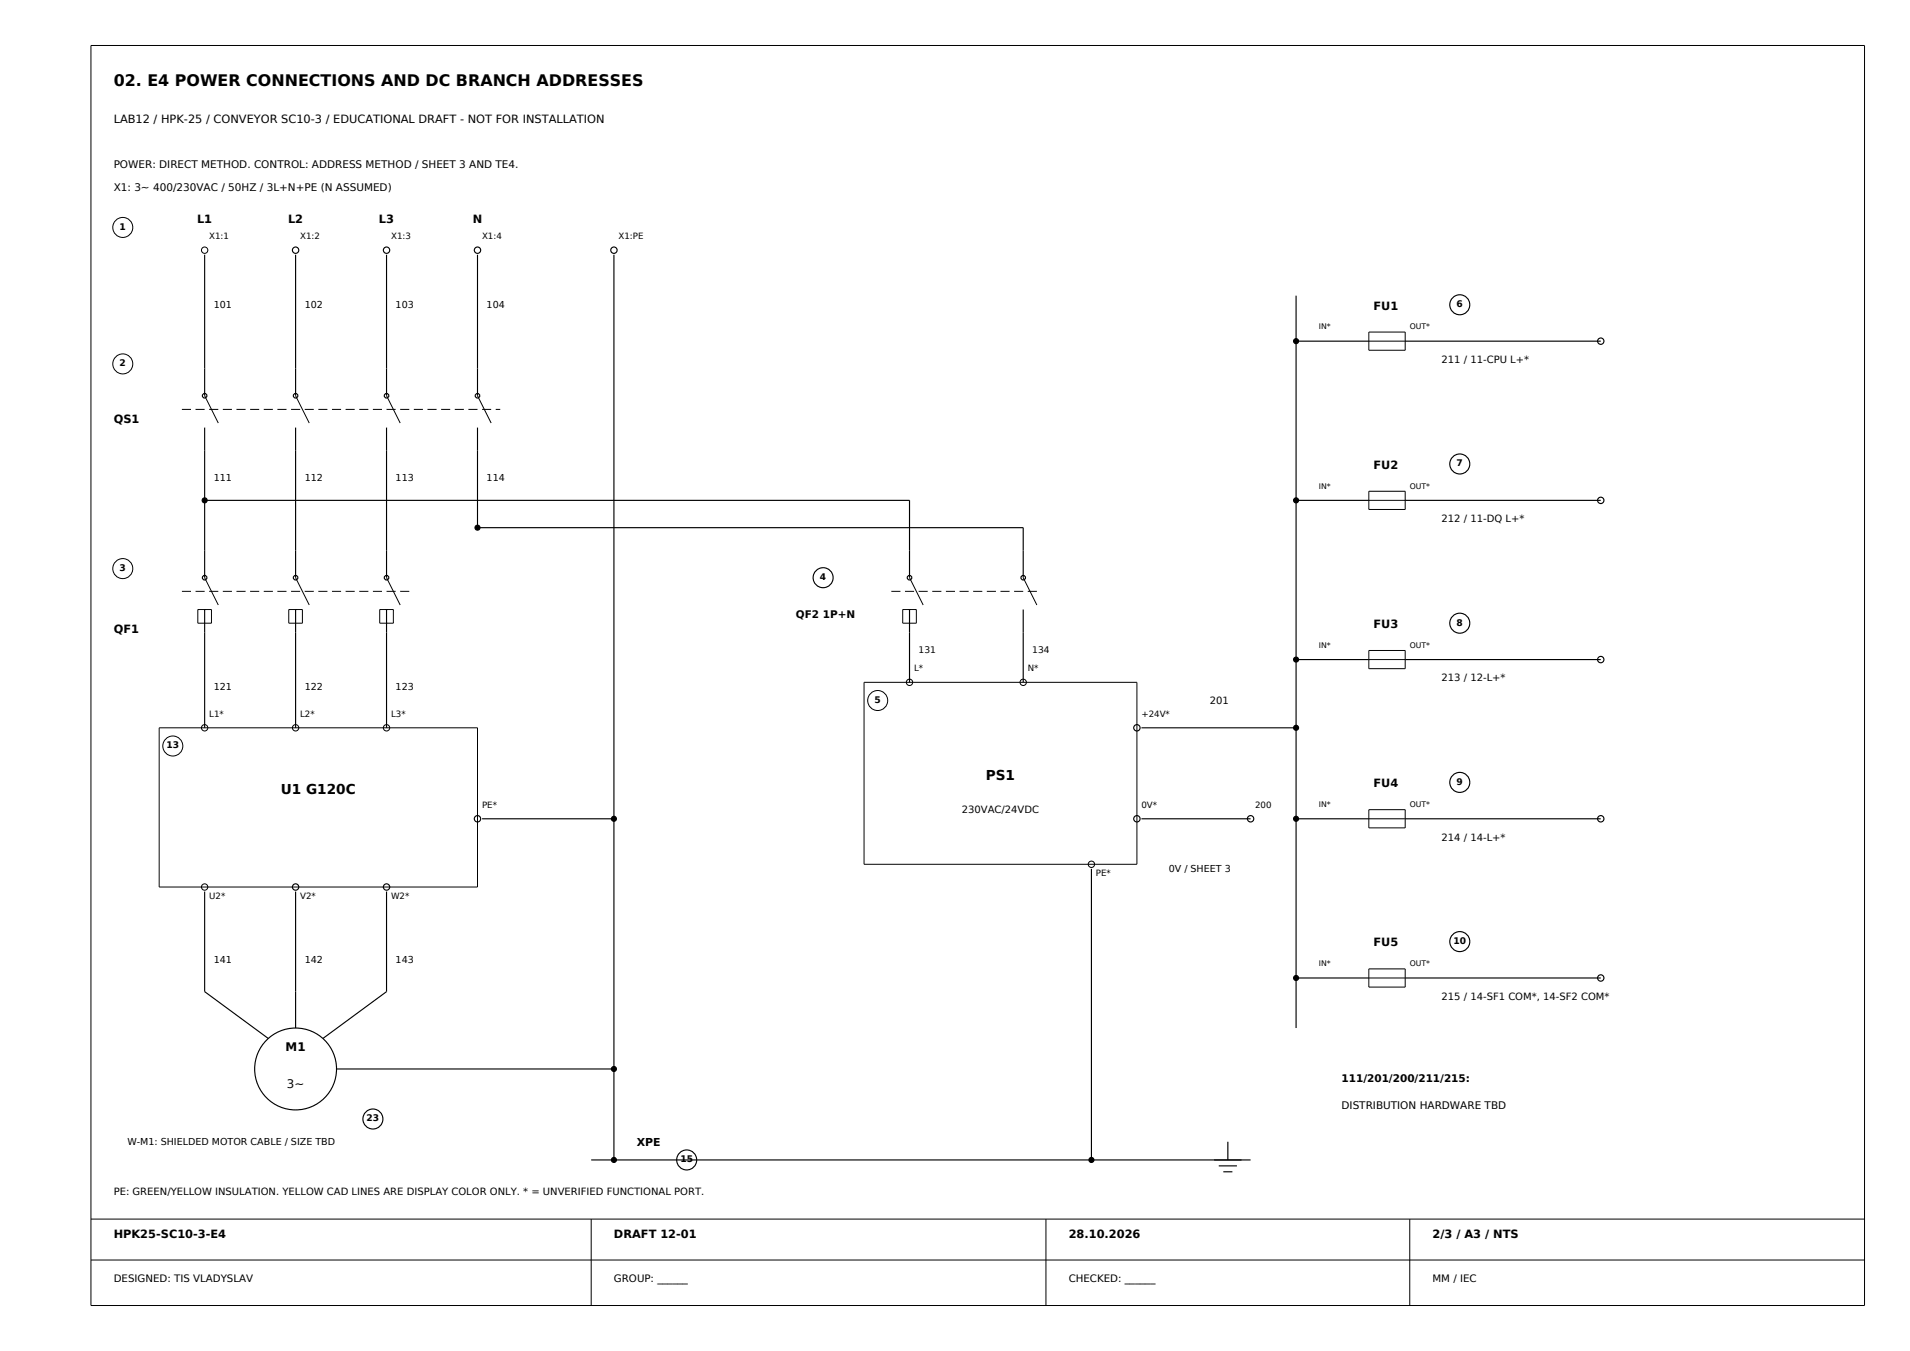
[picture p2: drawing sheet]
<svg xmlns="http://www.w3.org/2000/svg" width="420mm" height="297mm" viewBox="0 0 420 297" stroke-linecap="round" stroke-linejoin="round" font-family="sans-serif">
<defs><g id="words">
<text font-size="3.5" x="25" y="18.9">02. E4 POWER CONNECTIONS AND DC BRANCH ADDRESSES</text>
<g font-size="3">
<text x="216.8" y="171.5">PS1</text>
<text x="61.8" y="174.5">U1 G120C</text>
</g>
<g font-size="2.6">
<text x="62.8" y="231.1">M1</text>
<text x="63.1" y="239.1">3~</text>
</g>
<g font-size="2.5">
<text x="25" y="27.1">LAB12 / HPK-25 / CONVEYOR SC10-3 / EDUCATIONAL DRAFT - NOT FOR INSTALLATION</text>
<text x="43.3" y="49">L1</text>
<text x="63.3" y="49">L2</text>
<text x="83.3" y="49">L3</text>
<text x="104" y="49">N</text>
<text x="302" y="68.1">FU1</text>
<text x="25" y="93.1">QS1</text>
<text x="302" y="103.1">FU2</text>
<text x="25" y="139">QF1</text>
<text x="302" y="138.1">FU3</text>
<text x="302" y="173.1">FU4</text>
<text x="302" y="208.1">FU5</text>
<text x="25" y="272.1">HPK25-SC10-3-E4</text>
<text x="135" y="272.1">DRAFT 12-01</text>
<text x="235" y="272.1">28.10.2026</text>
<text x="315" y="272.1">2/3 / A3 / NTS</text>
</g>
<text font-size="2.4" x="140" y="252">XPE</text>
<g font-size="2.3">
<text x="25" y="36.9">POWER: DIRECT METHOD. CONTROL: ADDRESS METHOD / SHEET 3 AND TE4.</text>
<text x="25" y="41.9">X1: 3~ 400/230VAC / 50HZ / 3L+N+PE (N ASSUMED)</text>
<text x="175" y="135.9">QF2 1P+N</text>
<text x="295" y="237.9">111/201/200/211/215:</text>
<text x="295" y="243.9">DISTRIBUTION HARDWARE TBD</text>
<text x="25" y="281.8">DESIGNED: TIS VLADYSLAV</text>
<text x="135" y="281.8">GROUP: ______</text>
<text x="235" y="281.8">CHECKED: ______</text>
<text x="315" y="281.8">MM / IEC</text>
</g>
<g font-size="2.2">
<text x="317" y="79.8">211 / 11-CPU L+*</text>
<text x="317" y="114.8">212 / 11-DQ L+*</text>
<text x="317" y="149.8">213 / 12-L+*</text>
<text x="266" y="154.8">201</text>
<text x="211.5" y="178.8">230VAC/24VDC</text>
<text x="317" y="184.8">214 / 14-L+*</text>
<text x="317" y="219.8">215 / 14-SF1 COM*, 14-SF2 COM*</text>
<text x="25" y="262.8">PE: GREEN/YELLOW INSULATION. YELLOW CAD LINES ARE DISPLAY COLOR ONLY. * = UNVERIFIED FUNCTIONAL PORT.</text>
</g>
<g font-size="2.1">
<text x="47" y="67.7">101</text>
<text x="67" y="67.7">102</text>
<text x="87" y="67.7">103</text>
<text x="107" y="67.7">104</text>
<text x="47" y="105.7">111</text>
<text x="67" y="105.7">112</text>
<text x="87" y="105.7">113</text>
<text x="107" y="105.7">114</text>
<text x="47" y="151.7">121</text>
<text x="67" y="151.7">122</text>
<text x="87" y="151.7">123</text>
<text x="257" y="191.7">0V / SHEET 3</text>
<text x="47" y="211.7">141</text>
<text x="67" y="211.7">142</text>
<text x="87" y="211.7">143</text>
<text x="28" y="251.7">W-M1: SHIELDED MOTOR CABLE / SIZE TBD</text>
</g>
<g font-size="2">
<text x="26.3" y="50.5">1</text>
<text x="320.3" y="67.5">6</text>
<text x="26.3" y="80.5">2</text>
<text x="320.3" y="102.5">7</text>
<text x="26.3" y="125.5">3</text>
<text x="180.3" y="127.5">4</text>
<text x="320.3" y="137.5">8</text>
<text x="202" y="143.6">131</text>
<text x="227" y="143.6">134</text>
<text x="192.3" y="154.5">5</text>
<text x="36.6" y="164.5">13</text>
<text x="320.3" y="172.5">9</text>
<text x="319.6" y="207.5">10</text>
<text x="80.6" y="246.5">23</text>
<text x="149.6" y="255.5">15</text>
</g>
<g font-size="1.9">
<text x="46" y="52.6">X1:1</text>
<text x="66" y="52.6">X1:2</text>
<text x="86" y="52.6">X1:3</text>
<text x="106" y="52.6">X1:4</text>
<text x="136" y="52.6">X1:PE</text>
<text x="201" y="147.6">L*</text>
<text x="226" y="147.6">N*</text>
<text x="46" y="157.6">L1*</text>
<text x="66" y="157.6">L2*</text>
<text x="86" y="157.6">L3*</text>
<text x="251" y="157.6">+24V*</text>
<text x="106" y="177.6">PE*</text>
<text x="251" y="177.6">0V*</text>
<text x="276" y="177.6">200</text>
<text x="46" y="197.6">U2*</text>
<text x="66" y="197.6">V2*</text>
<text x="86" y="197.6">W2*</text>
<text x="241" y="192.6">PE*</text>
</g>
<g font-size="1.7">
<text x="290" y="72.4">IN*</text>
<text x="310" y="72.4">OUT*</text>
<text x="290" y="107.4">IN*</text>
<text x="310" y="107.4">OUT*</text>
<text x="290" y="142.4">IN*</text>
<text x="310" y="142.4">OUT*</text>
<text x="290" y="177.4">IN*</text>
<text x="310" y="177.4">OUT*</text>
<text x="290" y="212.4">IN*</text>
<text x="310" y="212.4">OUT*</text>
</g>
</g></defs>
<g fill="none" stroke="#000" stroke-width=".22">
<path d="M20 10h390v277h-390zM301 73h8v4h-8zM301 75h8M45 87l3 6M65 87l3 6M85 87l3 6M105 87l3 6M301 108h8v4h-8zM301 110h8M43.5 134h3v3h-3zM45 127l3 6M63.5 134h3v3h-3z"/>
<path d="M65 127l3 6M83.5 134h3v3h-3zM85 127l3 6M198.5 134h3v3h-3zM200 127l3 6M225 127l3 6M35 160h70v35h-70zM190 150h60v40h-60zM301 143h8v4h-8zM301 145h8M301 178h8v4h-8zM301 180h8"/>
<path d="M301 213h8v4h-8zM301 215h8M20 268h390M20 277h390M130 268v19M230 268v19M310 268v19"/>
<circle cx="27" cy="50" r="2.2"/>
<circle cx="45" cy="55" r=".7"/>
<circle cx="27" cy="80" r="2.2"/>
<circle cx="27" cy="125" r="2.2"/>
<circle cx="45" cy="160" r=".7"/>
<circle cx="65" cy="160" r=".7"/>
<circle cx="85" cy="160" r=".7"/>
<circle cx="193" cy="154" r="2.2"/>
<circle cx="200" cy="150" r=".7"/>
<circle cx="225" cy="150" r=".7"/>
<circle cx="38" cy="164" r="2.2"/>
<circle cx="45" cy="195" r=".7"/>
<circle cx="240" cy="190" r=".7"/>
</g>
<g fill="none" stroke="#000" stroke-width=".25">
<path d="M45 56v31M65 56v31M85 56v31M105 56v31M135 56v199M285 65v161M285 75h16M309 75h43M45 94v33M65 94v33M85 94v33M105 94v22h120v11"/>
<path d="M45 110h155v17M285 110h16M309 110h43M45 134v26M65 134v26M85 134v26M200 134v16M225 134v16M251 160h34M285 145h16M309 145h43M45 196v22l14 10.3"/>
<path d="M65 196v30M85 196v22l-14 10.3M106 180h29M240 191v64M251 180h24M285 180h16M309 180h43M285 215h16M309 215h43M74 235h61M130 255h145M268 256.3h4"/>
<path d="M269 257.6h2M270 251v4"/>
<circle cx="65" cy="55" r=".7"/>
<circle cx="85" cy="55" r=".7"/>
<circle cx="105" cy="55" r=".7"/>
<circle cx="135" cy="55" r=".7"/>
<circle cx="321" cy="67" r="2.2"/>
<circle cx="352" cy="75" r=".7"/>
<circle cx="45" cy="87" r=".5"/>
<circle cx="65" cy="87" r=".5"/>
<circle cx="85" cy="87" r=".5"/>
<circle cx="105" cy="87" r=".5"/>
<circle cx="321" cy="102" r="2.2"/>
<circle cx="352" cy="110" r=".7"/>
<circle cx="45" cy="127" r=".5"/>
<circle cx="65" cy="127" r=".5"/>
<circle cx="85" cy="127" r=".5"/>
<circle cx="181" cy="127" r="2.2"/>
<circle cx="200" cy="127" r=".5"/>
<circle cx="225" cy="127" r=".5"/>
<circle cx="321" cy="137" r="2.2"/>
<circle cx="250" cy="160" r=".7"/>
<circle cx="352" cy="145" r=".7"/>
<circle cx="105" cy="180" r=".7"/>
<circle cx="250" cy="180" r=".7"/>
<circle cx="275" cy="180" r=".7"/>
<circle cx="321" cy="172" r="2.2"/>
<circle cx="352" cy="180" r=".7"/>
<circle cx="65" cy="195" r=".7"/>
<circle cx="85" cy="195" r=".7"/>
<circle cx="321" cy="207" r="2.2"/>
<circle cx="352" cy="215" r=".7"/>
<circle cx="65" cy="235" r="9"/>
<circle cx="82" cy="246" r="2.2"/>
<circle cx="151" cy="255" r="2.2"/>
</g>
<path d="M40 90h70M40 130h50M196 130h33" fill="none" stroke="#000" stroke-width=".22" stroke-dasharray="2 1" stroke-linecap="butt"/>
<g fill="#000" stroke="#000" stroke-width=".25">
<circle cx="285" cy="75" r=".55"/>
<circle cx="45" cy="110" r=".55"/>
<circle cx="105" cy="116" r=".55"/>
<circle cx="285" cy="110" r=".55"/>
<circle cx="285" cy="145" r=".55"/>
<circle cx="285" cy="160" r=".55"/>
<circle cx="135" cy="180" r=".55"/>
<circle cx="285" cy="180" r=".55"/>
<circle cx="285" cy="215" r=".55"/>
<circle cx="135" cy="235" r=".55"/>
<circle cx="135" cy="255" r=".55"/>
<circle cx="240" cy="255" r=".55"/>
</g>
<use href="#words"/>
</svg>
